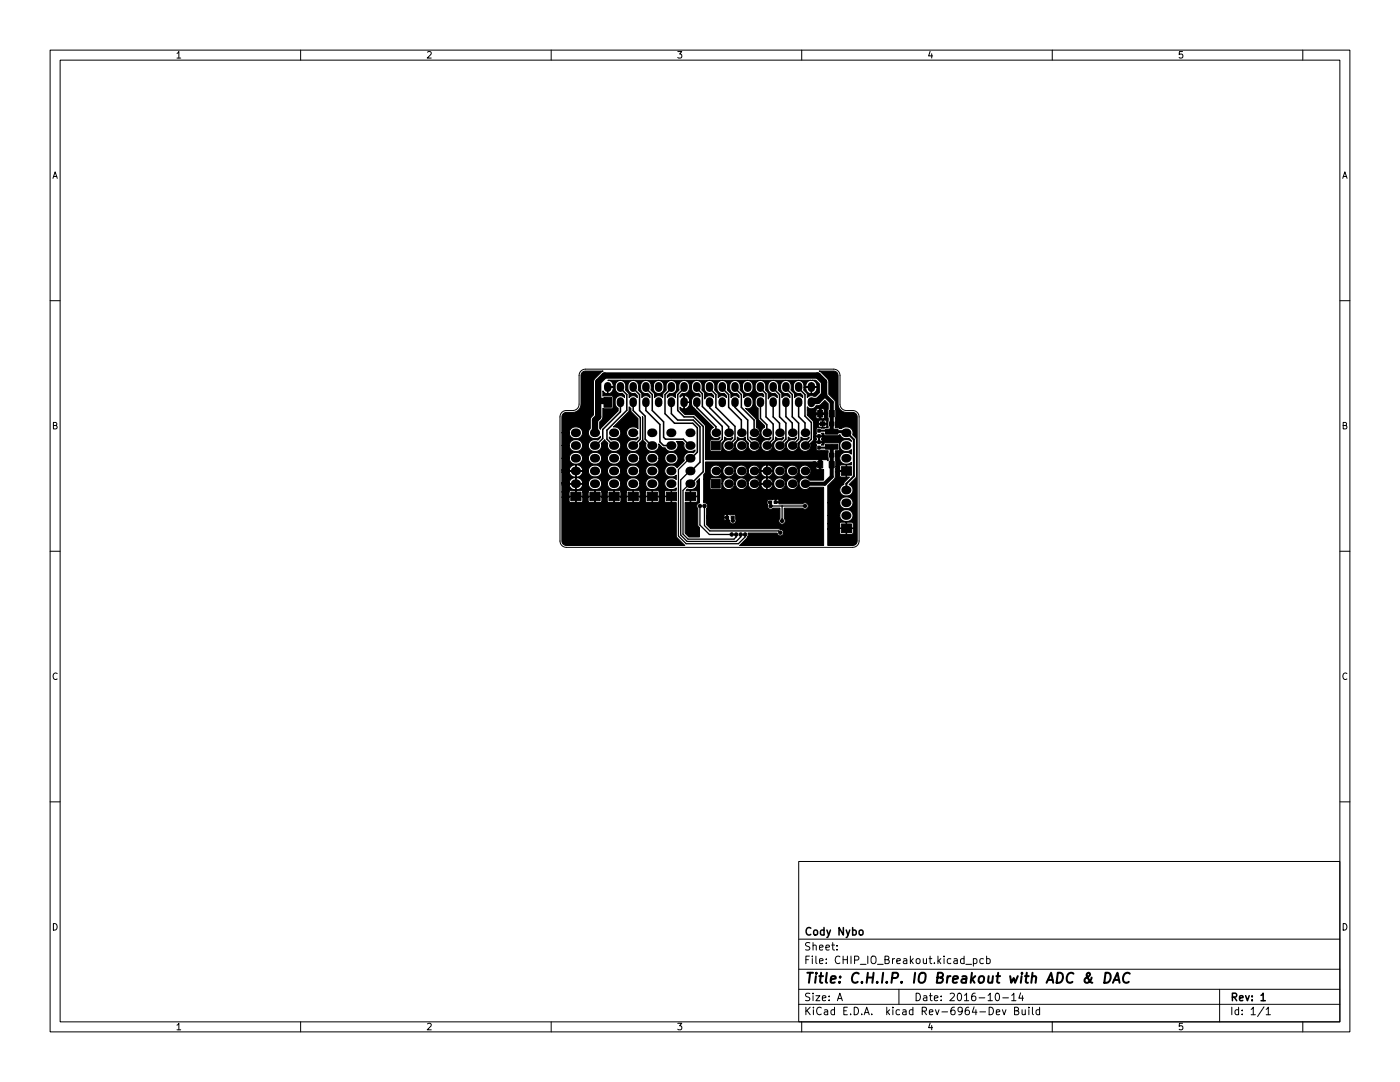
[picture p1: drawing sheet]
<svg xmlns="http://www.w3.org/2000/svg" width="279mm" height="216mm" viewBox="0 0 279 216" stroke-linecap="round" stroke-linejoin="round" font-family="sans-serif">
<defs><g id="words">
<text font-size="2.8" x="160.4" y="196.2">Title: C.H.I.P. IO Breakout with ADC &amp; DAC</text>
<g font-size="2.1">
<text x="160.4" y="189.7">Sheet:</text>
<text x="160.4" y="186.7">Cody Nybo</text>
<text x="160.4" y="192.4">File: CHIP_IO_Breakout.kicad_pcb</text>
<text x="160.4" y="202.5">KiCad E.D.A. kicad Rev-6964-Dev Build</text>
<text x="160.4" y="199.7">Size: A</text>
<text x="182.4" y="199.7">Date: 2016-10-14</text>
<text x="245.4" y="199.7">Rev: 1</text>
<text x="245.4" y="202.5">Id: 1/1</text>
</g>
<g font-size="1.8">
<text x="35" y="11.6">1</text>
<text x="85" y="11.6">2</text>
<text x="135" y="11.6">3</text>
<text x="185" y="11.6">4</text>
<text x="235" y="11.6">5</text>
<text x="10.3" y="35.6">A</text>
<text x="267.7" y="35.6">A</text>
<text x="10.3" y="85.7">B</text>
<text x="267.7" y="85.7">B</text>
<text x="10.3" y="135.6">C</text>
<text x="267.7" y="135.6">C</text>
<text x="10.3" y="185.7">D</text>
<text x="267.7" y="185.7">D</text>
<text x="35" y="205.6">1</text>
<text x="85" y="205.6">2</text>
<text x="135" y="205.6">3</text>
<text x="185" y="205.6">4</text>
<text x="235" y="205.6">5</text>
</g>
</g></defs>
<g fill="none" stroke="#000" stroke-width=".2">
<path d="M10 10h259.4v195.9h-259.4zM12 12h255.4v191.9h-255.4zM60 10v2M110 10v2M160 10v2M210 10v2M260 10v2M10 60h2M267.4 60h2M115.9 74l.9-.3h49.6a1.27 1.27 0 0 1 1.2 1.2v5.7a1.27 1.27 0 0 0 1.3 1.3h1.3a1.27 1.27 0 0 1 1.2 1.3v24.8a1.27 1.27 0 0 1-1.2 1.2h-57.2a1.27 1.27 0 0 1-1.2-1.2v-24.8a1.27 1.27 0 0 1 1.2-1.3h1.3a1.27 1.27 0 0 0 1.3-1.3v-5.8zM10 110h2M267.4 110h2"/>
<path d="M10 160h2M267.4 160h2M159.4 171.9h108v32h-108zM159.4 197.4h108M159.4 193.4h108M159.4 187.4h108M167 189.4v.2M167 188.7v.1M167.1 199.7l.5-1.5 .5 1.5M167.3 199.2h.7M179.4 197.4v3M192.8 192.4h1.1"/>
<path d="M194.3 191.4l.4-.1 .3 .3-.2 .6h-.5M194.3 191.3v1.5M196.3 191.4l-.5-.1-.3 .3 .2 .6h.6M196.9 191.4l.4-.1 .3 .3-.1 .6h-.6M196.9 190.8v1.5M198.8 198.3l.2-.1a.8 .8 0 0 1 .5 .7 .8 .8 0 0 1-.5 .8l-.2-.2-.2-.4zM200.1 199.1h1.2M201.9 198.6l.4-.4v1.5M201.9 199.7h.9M203.7 198.1l-.4 1.1h1M204 198.7v1M243.4 197.4v6.5"/>
<path d="M60 203.9v2M110 203.9v2M159.4 200.4h108M160 203.9v2M198.8 202l.7-.2v-.3h-.5l-.2 .2 .1 .7h.6M200 201.5l.4 1 .4-1M202.5 201.7l.6-.1 .2-.2-.2-.4h-.6v1.5h.5l.3-.3a.39 .39 0 0 0-.3-.5M204 201.5v.9l.4 .1 .2-.2M204.6 201.5v1M205.3 201v.1M205.3 201.5v1M206 201v1.3l.3 .2"/>
<path d="M207.5 201.5h-.5l-.2 .3 .1 .6h.6M207.5 201v1.5M210 203.9v2M252.3 200.9l-1.3 1.9M252.7 201.4l.4-.4v1.5M252.7 202.5h.8M260 203.9v2"/>
</g>
<g fill="none" stroke="#000" stroke-width=".3">
<path d="M123.8 77.5l1.3 1.2v3.2l-4 3.9v1.8l1.3 1.3h.2M126.4 77.5l1.2 1.2v3.2l1.2 1.1v4.6l1.2 1.3h.2M128.9 77.5l1.3 1.2v3.2l2.2 2.3v3.1l.4 .3h3.6l1.2 1.3h.2M134 77.5l-1.3 1.2v3.9l1.9 1.9h3.7l.9 .9v4.8l-1.3 1.2h-.1M136.5 77.5l-1.2 1.2v3.2l1.2 1.3h1.9l1.9 1.9v9l-2.4 2.4h-.1M139.1 77.5l1.1 1.1v2.5l3.9 4v2.5l-1.2 1.3M141.6 77.5l1.3 1.2v2.6l3.8 3.8v2.5l-1.3 1.3M144.1 77.5l1.3 1.2v2.6l2.6 2.5v2.6M146.7 77.5l1.3 1.2v2.6l2.5 2.5v2.6M151.8 77.5l1.1 1.1v4.6l1.4 1.4v3l-1.3 1.3M154.3 77.5l1.3 1.2v4.5l1.2 1.2v3.2l-1.2 1.3M156.8 77.5l1.3 1.2v4.5l1.3 1.2v3.2l-1.3 1.3"/>
<path d="M159.4 77.5l1.3 1.2v4.3l1.2 1.3v3.3l-1.2 1.3M123.8 80v2.2l-3.5 3.5v1.8l-1.4 1.4h-.2M126.4 80v1.9l1.4 1.4v4.3l-1.3 1.3h-.1M128.9 80v1.9l2.8 2.8v3.5l.7 .7h1.7M134 80v2.6l1.3 1.2h3l1.4 1.4v7l-1.8 1.8h-.1M139.1 80v1.3l3.8 3.8v1.3M141.6 80v1.3l3.8 3.8v1.3M146.7 80v1.3l2.5 2.5v3.8l1.3 1.3M151.8 80v3.5l1.2 1.3v1.6M154.3 80v3.2l1.3 1.3v1.9M156.8 80v3.1l1.3 1.3v2M159.4 80v3.1l1.3 1.3v2"/>
<path d="M171.5 185.7l.2-.1 .5 .1v.6l-.1 .2-.4 .1-.2-.2zM251.7 198.6l.4-.4v1.5M251.7 199.7h.8"/>
</g>
<path d="M220.6 194.1a.96 .96 0 0 1 1.1 .6 .96 .96 0 0 1-.3 1.1l-.5 .3h-.5zM222.1 196.1l.9-2 .4 2M222.4 195.5h.9M225.5 194.3a.88 .88 0 0 0-1 0 .88 .88 0 0 0-.4 .9 .69 .69 0 0 0 .3 .8 .69 .69 0 0 0 .9-.1" fill="none" stroke="#000" stroke-width=".4"/>
<g fill="none" stroke="#000" stroke-width="1.5">
<path d="M121.3 77v.5M123.8 77v.5M126.4 77v.5M128.9 77v.5M131.4 77v.5M134 77v.5M136.5 77v.5M139.1 77v.5M141.6 77v.5M144.1 77v.5M146.7 77v.5M149.2 77v.5"/>
<path d="M151.8 77v.5M154.3 77v.5M156.8 77v.5M159.4 77v.5M161.9 77v.5M123.8 80v.5M126.4 80v.5M128.9 80v.5M131.4 80v.5M134 80v.5M136.5 80v.5M139.1 80v.5"/>
<path d="M141.6 80v.5M144.1 80v.5M146.7 80v.5M149.2 80v.5M151.8 80v.5M154.3 80v.5M156.8 80v.5M159.4 80v.5M161.9 80v.5"/>
</g>
<g fill="#000" stroke="#000" stroke-width=".2">
<path d="M116.2 74.3l.7-.3h3.5l-1.7 1.5-.2 .5-.1 6.8-.6 .8v1.9a1.28 1.28 0 0 0 .2 1.9 1.28 1.28 0 0 0 1.8-.3v.2l-.5 .5a1.23 1.23 0 0 0-1.7 .6 1.23 1.23 0 0 0 .7 1.6 1.25 1.25 0 0 0 1.4-.2 1.25 1.25 0 0 0 .3-1.3l.7-.8 .6 .8v.2a1.28 1.28 0 0 0 1.4 1.4 1.28 1.28 0 0 0 1-1.8 1.46 1.46 0 0 0-1.7-.5l-.4-.4v-.2a1.27 1.27 0 0 0 1.8 .1 1.27 1.27 0 0 0 0-1.9l-1-.2 3.1-3.1 .1-.9 .3 .3 .1 .7 1.3 1.3v2l-.1-.1a1.28 1.28 0 0 0-1.7 .1 1.28 1.28 0 0 0-.1 1.7 1.56 1.56 0 0 0 1.9 0v.2l-.3 .4a1.23 1.23 0 0 0-1.8 .6 1.23 1.23 0 0 0 .8 1.6 1.25 1.25 0 0 0 1.3-.2 1.25 1.25 0 0 0 .3-1.3l.6-.8v-4.6l.1 .1v4.5l.6 .8a1.29 1.29 0 0 0 1.2 1.6 1.29 1.29 0 0 0 1.3-1.5l.8 .7 .6 .1a1.29 1.29 0 0 0 1.8 .6 1.29 1.29 0 0 0 .4-1.9h1.2l.4 .4a1.31 1.31 0 0 0 .5 1.4 1.31 1.31 0 0 0 1.6-.1v.2l-.3 .4a1.28 1.28 0 0 0-1.5 .1 1.28 1.28 0 0 0-.3 1.4l-1.5 1.4a1.29 1.29 0 0 0-1.8-.3 1.29 1.29 0 0 0-.3 1.8 1.56 1.56 0 0 0 2 0v.9l-.2-.1a1.28 1.28 0 0 0-1.7 0 1.28 1.28 0 0 0-.1 1.7 1.56 1.56 0 0 0 2 .1v.4l-1 .1v2.3l1 .1v6.7l1.7 1.8h-24l-.4-.4-.2-.5v-8.7h1.5v.8l.3 .3 1-.1v-1.1h.1l.1 1.2 1.1-.1 .1-1h1.1l.1 1 1.1 .1 .1-1.2h.1l.1 1.2 1.1-.1 .1-1h1.1l.1 1 1.1 .1 .1-1.2h.1l.1 1.2 1.1-.1 .1-1h1.1l.1 1 1.1 .1 .1-1.2h.1l.1 1.2 1.1-.1 .1-1h1.1l.1 1 1.1 .1 .1-1.2h.1l.1 1.2 1.1-.1 .1-1h1.1v.8l.2 .2h1.1v-1.1l-21.8 .1v-1h1.5l.1 .8h1.2v-1.1h.1v1.1h1.2l.1-.8h1.1l.1 .8h1.2v-1.1h.1v1.1h1.2l.1-.8h1.1l.1 .8h1.2v-1.1h.1v1.1h1.2l.1-.8h1.1l.1 .8h1.2v-1.1h.1v1.1h1.2l.1-.8h1.1l.1 .8h1.2v-1.1h.1v1.1h1.3v-.8h1.1l.1 .8h1.2l-.1-1.2-.9 .1-.3 .3h-1.1l-.3-.4h-2.1l-.3 .4h-1.1l-.3-.4h-2.1l-.3 .4h-1.1l-.3-.4h-2.1l-.3 .4h-1.1l-.3-.4h-2.1l-.3 .4h-1.1l-.3-.4h-2.1l-.3 .4h-1.5v-1.4h1.5l.5 .7 .8 .2v-1.1h.1v1.1a1.1 1.1 0 0 0 1.2-1.1h-2.5l-.1 .2h-1.5v-.3h5.3v.2a1.35 1.35 0 0 0 1.4 1 1.35 1.35 0 0 0 1.3-1.2h1.1v.2a1.35 1.35 0 0 0 1.5 1 1.35 1.35 0 0 0 1.2-1.2h1.1l.1 .2a1.35 1.35 0 0 0 1.4 1 1.35 1.35 0 0 0 1.2-1.2h1.1l.1 .2a1.28 1.28 0 0 0 1.8 .9 1.28 1.28 0 0 0 .3-2 1.37 1.37 0 0 0-2.2 .9h-1.1v-.2a1.35 1.35 0 0 0-1.4-1 1.35 1.35 0 0 0-1.3 1.2h-1.1v-.2a1.35 1.35 0 0 0-1.4-1 1.35 1.35 0 0 0-1.3 1.2h-1.1v-.2a1.35 1.35 0 0 0-1.5-1 1.35 1.35 0 0 0-1.2 1.2h-5.3v-.2h1.5l.1 .2h1.2v-1.2h.1v1.2h1.2l.1-.2a1.42 1.42 0 0 0-1.4-1 1.42 1.42 0 0 0-1.3 1h-1.5v-2.1h1.5l.5 .8 .8 .2v-1.2h.1v1.2a1.1 1.1 0 0 0 1.2-1.2h-2.5l-.1 .2h-1.5v-.2h5.3v.2a1.35 1.35 0 0 0 1.4 1 1.35 1.35 0 0 0 1.3-1.2h1.1v.2a1.35 1.35 0 0 0 1.5 1 1.35 1.35 0 0 0 1.2-1.2h1.1l.1 .2a1.35 1.35 0 0 0 1.4 1 1.35 1.35 0 0 0 1.2-1.2h1.1l.1 .2a1.28 1.28 0 0 0 1.8 .9 1.28 1.28 0 0 0 .3-2.1 1.37 1.37 0 0 0-2.2 1h-1.1v-.2a1.35 1.35 0 0 0-1.4-1 1.35 1.35 0 0 0-1.3 1.2h-1.1v-.2a1.35 1.35 0 0 0-1.4-1 1.35 1.35 0 0 0-1.3 1.2h-1.1v-.2a1.35 1.35 0 0 0-1.5-1 1.35 1.35 0 0 0-1.2 1.2h-5.3v-.3h1.5l.1 .2h1.2v-1.1h.1v1.1h1.2l.1-.2a1.42 1.42 0 0 0-1.4-.9 1.42 1.42 0 0 0-1.3 .9h-1.5v-2.3h1.5v.3a1.35 1.35 0 0 0 1.4 .9 1.35 1.35 0 0 0 1.3-1.2h1.1v.3a1.35 1.35 0 0 0 1.4 .9 1.35 1.35 0 0 0 1.3-1.2h1.1v.3a1.35 1.35 0 0 0 1.5 .9 1.35 1.35 0 0 0 1.2-1.2h1.1l.1 .3a1.35 1.35 0 0 0 1.4 .9 1.35 1.35 0 0 0 1.2-1.2h1.1l.1 .3a1.35 1.35 0 0 0 1.4 .9 1.35 1.35 0 0 0 1.2-1.2h1.2v.3a1.28 1.28 0 0 0 1.9 .8 1.28 1.28 0 0 0 .2-2 1.37 1.37 0 0 0-2.1 .9h-1.2v-.2a1.35 1.35 0 0 0-1.4-.9 1.35 1.35 0 0 0-1.3 1.1h-1.1v-.2a1.35 1.35 0 0 0-1.4-.9 1.35 1.35 0 0 0-1.3 1.1h-1.1v-.2a1.35 1.35 0 0 0-1.4-.9 1.35 1.35 0 0 0-1.3 1.1h-1.1v-.2a1.35 1.35 0 0 0-1.5-.9 1.35 1.35 0 0 0-1.2 1.1h-1.1l-.1-.2a1.35 1.35 0 0 0-1.4-.9 1.35 1.35 0 0 0-1.2 1.1h-1.5v-2.5h1.5v.2a1.28 1.28 0 0 0 1.9 .9 1.28 1.28 0 0 0 .3-2.1 1.37 1.37 0 0 0-2.2 1h-1.5v-2.5h1.5v.2a1.28 1.28 0 0 0 1.9 .9 1.28 1.28 0 0 0 .3-2.1 1.37 1.37 0 0 0-2.2 1h-1.5v-3.2a.89 .89 0 0 1 .9-.9l1.9-.1 .6-.4 .3-.6 .1-.5v-5.8zM121.3 75.9l40.6 .1a.99 .99 0 0 0-1.1 1.2h2.2v-.3a1.1 1.1 0 0 0-1-1h.8l.7 .7v1.8l-.7 .7-1.1-.1-.6 .3v-.7l-.7-.8v-.5h.4v.2a.95 .95 0 0 0 1.1 1v-1.2h.1v1.2l.1 .1a1.13 1.13 0 0 0 .9-1.3h-2.6a1.12 1.12 0 0 0-1.2-1.4 1.12 1.12 0 0 0-.9 1.6 1.05 1.05 0 0 0 1.4 1l.5 .4v.4a1.04 1.04 0 0 0-1.6 0l-.1-.7-.7-.8 .1-.1a1.29 1.29 0 0 0-1-1.8 1.25 1.25 0 0 0-1.1 1.8 1.05 1.05 0 0 0 1.4 .8l.5 .4v.4a1.04 1.04 0 0 0-1.7 0v-.7l-.7-.8v-.1a1.29 1.29 0 0 0-1-1.8 1.25 1.25 0 0 0-1 1.8 1.05 1.05 0 0 0 1.4 .8l.4 .4v.4a1.05 1.05 0 0 0-1.8 .3v-1.1l-.5-.8a1.29 1.29 0 0 0-1-1.8 1.25 1.25 0 0 0-1.1 1.8 1.05 1.05 0 0 0 1.4 .8l.3 .3v.4a1.05 1.05 0 0 0-1.1-.1 1.05 1.05 0 0 0-.6 .9l.1 .9 .5 .6v2.2l1.3 1.2v.4a1.17 1.17 0 0 0-.5 1.7 1.17 1.17 0 0 0 1.7 .2v.2l-.3 .4a1.17 1.17 0 0 0-1.6 .9 1.17 1.17 0 0 0 1.3 1.4 1.17 1.17 0 0 0 .9-1.6l.6-.7 .1-.6 .8 .3 .8-.3v.2l-.4 .4-.2-.1a1.17 1.17 0 0 0-1.4 1.2 1.17 1.17 0 0 0 1.4 1.1 1.17 1.17 0 0 0 .9-1.5l.6-.7v-.6l.8 .3 .8-.3v.2l-.3 .4-.3-.1a1.17 1.17 0 0 0-1.4 1.2 1.17 1.17 0 0 0 1.4 1.1 1.17 1.17 0 0 0 .9-1.5l.6-.7v-.6l.8 .3 .9-.3v.2l-.4 .4-.2-.1a1.17 1.17 0 0 0-1.4 1.2 1.17 1.17 0 0 0 1.4 1.1 1.17 1.17 0 0 0 .8-1.5l.6-.7 .1-.6h.4l.2 .4-.2 .3 .1 .3h.5v-1.1h.1v1.1l.6-.1-.2-.5 .2-.2-.1-.3-1.6 .1v-3.1h1l.1 .4h.6v-.6h.1v.6h.7l.1-.4-.3-.3h-1.1l-.2 .3h-1l-1.3-1.3h1.7l.1 .6 .6 .2v-.9h.3v.8h.5l.3-.3-.1-.5-3.4 .1v-.9h1.7l.1 .5h.6v-.8h.3v.8h.7l.1-.5-.2-.3-1.2-.1-.4 .4h-1.7v-.7l.1 .1a1.05 1.05 0 0 0 1.7-.4l.8-.1 .9-.9 .7 .7v4.7h-.6l.3-.2-.1-.5h-.7v.6l.5 .1-.8 .1-.1-.1 .3-.1v-.6h-.6l-.1 .5 .3 .2h-.6l-.2 .2 .1 1-.2 .4 1.2 .1 .1-.3-.2-.3h.5l.1 .4 .2 .1h2.5l.5-.1a1.4 1.4 0 0 0 1.7 .7l.5 .6a1.27 1.27 0 0 0-1.9-.1 1.27 1.27 0 0 0 .1 1.9 1.6 1.6 0 0 0 1.8-.2v.9a1.27 1.27 0 0 0-1.9-.1 1.27 1.27 0 0 0 .1 1.9 1.6 1.6 0 0 0 1.8-.1v.5h-.9v2.3l.5 .1-1 1-.1 .5a1.21 1.21 0 0 0-.7 1.6 1.21 1.21 0 0 0 1.6 .6 1.16 1.16 0 0 0 .9-1 1.16 1.16 0 0 0-.7-1.2l1.3-1.3 .1-.4v-7.3l-.1-.3-.6-.7v-.1a1.33 1.33 0 0 0-.7-1.3 1.33 1.33 0 0 0-1.6 .2l-1.2-.2 .1-3.4-.1-1.8-1.3-1.4v-2.5l-.1-.5-1.8-1.7 3 .1 .6 .3 .2 .5v5.8l.1 .5 .4 .6 .5 .4 1.9 .1a.89 .89 0 0 1 .9 .9v24.7l-.2 .5-.4 .4h-5.3v-3.3h2.3l.2 1 1.1 .1 .1-1.1h.1v1.1h1l.3-.2-.1-.9h-5v-1h2.3l.1 .9h1.3v-1.1h.1v1.1l1.3-.1v-.9l-.3-.2h-2.1l-.4 .3h-2.3v-1.6h2.4a1.28 1.28 0 0 0 1.7 1.1 1.28 1.28 0 0 0 .6-1.9 1.37 1.37 0 0 0-1.4-.4 1.37 1.37 0 0 0-.9 1.2h-2.4v-2.6h2.4v.2a1.28 1.28 0 0 0 1.9 .9 1.28 1.28 0 0 0 .2-2 1.37 1.37 0 0 0-2.1 .9h-2.4v-3.4l1.4-1.5 .1-1.3h.8v.8l.2 .3 1.2-.1v-1.1l-2.2 .1 .1-1h.7l.1 .8h1.3l-.1-1.1h-.9l-.4 .3h-.7l-.1-3.2h.6l.2-.2v-1.1l-.1-.2-2.7-.1-.2 .2-.1 .3h-.5l.2-.2-.1-.3-1.2 .1 .2 .4-.1 .9 .1 .2h2.3l-.1 2.1-.1-.3h-.9h-23.4v-6.8l-2.1-2.1-2-.1-1-1v-.4l.4 .3 .4-.1v-1.2h.1v1.2a.99 .99 0 0 0 1-1.2h-1.1v-1.3h.1v1.2h1v-.2a1.1 1.1 0 0 0-.7-1 1.1 1.1 0 0 0-1.2 .3v-.4l.5-.4a1.15 1.15 0 0 0 1.1-.3 1.15 1.15 0 0 0 .3-1.2h.4v.5a1.05 1.05 0 0 0 1.4 1l.3 .3v.4a1.05 1.05 0 0 0-1.1-.1 1.05 1.05 0 0 0-.6 .9 1.27 1.27 0 0 0 .6 1.5l3.8 3.8-.2 .1a1.17 1.17 0 0 0-.2 1.7 1.17 1.17 0 0 0 1.7 .1v.2l-.3 .3h-1.4l-.2 .2-.1 1.9 .1 .2h2.1l.1-.2v-1.4l.6-.6v-.6l.8 .3 .8-.3v.2l-.3 .4-.3-.1a1.17 1.17 0 0 0-1.3 1 1.17 1.17 0 0 0 1 1.4 1.17 1.17 0 0 0 1.3-1.2h.2a1.17 1.17 0 0 0 1.7 1 1.17 1.17 0 0 0 .2-1.9 1.17 1.17 0 0 0-1.9 .7v.2h-.2l-.1-.4 .6-.7v-.6a1.16 1.16 0 0 0 1.7 0v.6l.6 .7v.2a1.17 1.17 0 0 0 1.1 1.4 1.17 1.17 0 0 0 1.1-1.4 1.17 1.17 0 0 0-1.5-.9l-.4-.4v-.2a1.17 1.17 0 0 0 1.8-.2 1.17 1.17 0 0 0-.5-1.7l-.1-1.7-2.1-2.1a1.15 1.15 0 0 0 1.2-.3 1.15 1.15 0 0 0 .3-1.2 1.05 1.05 0 0 0-.7-1 1.05 1.05 0 0 0-1.2 .3v-.7l-.7-.8v-.8h.5a1.1 1.1 0 0 0 .7 1.5 1.1 1.1 0 0 0 1.4-1 1.11 1.11 0 0 0-.7-1.5 1.11 1.11 0 0 0-1.4 .7v.3h-.5v-.2a1.11 1.11 0 0 0-1.4-.8 1.11 1.11 0 0 0-.7 1.5 1.05 1.05 0 0 0 1.4 1l.5 .4v.4a1.04 1.04 0 0 0-1.6 0l-.1-.7-.7-.8 .1-.1a1.29 1.29 0 0 0-1-1.8 1.25 1.25 0 0 0-1.1 1.8 1.05 1.05 0 0 0 1.4 .8l.5 .4v.4a1.04 1.04 0 0 0-1.7 0v-.7l-.7-.8v-.1a1.29 1.29 0 0 0-1-1.8 1.25 1.25 0 0 0-1 1.8 1.05 1.05 0 0 0 1.4 .8l.4 .4v.4a1.05 1.05 0 0 0-1.8 .3v-1.1l-.5-.8a1.29 1.29 0 0 0-1-1.8 1.05 1.05 0 0 0-1.1 1.1h-.4v-.2a1.11 1.11 0 0 0-1.5-.8 1.11 1.11 0 0 0-.6 1.5v.3l-.6 .7-.1 .8h-.1a1.05 1.05 0 0 0-1.5 0v-.4l.4-.4a1.15 1.15 0 0 0 1.2-.3 1.15 1.15 0 0 0 .2-1.2 1.1 1.1 0 0 0-1.3-1.1 1.1 1.1 0 0 0-.8 1.6l.1 .3-.7 .7v.8h-.1a1.05 1.05 0 0 0-1.6 0v-.7l-.7-.8 .1-.8h.4a1.1 1.1 0 0 0 .7 1.5 1.1 1.1 0 0 0 1.4-1 1.11 1.11 0 0 0-.6-1.5 1.11 1.11 0 0 0-1.5 .7v.3h-.4l-.1-.2a1.11 1.11 0 0 0-1.4-.8 1.11 1.11 0 0 0-.6 1.5 1.05 1.05 0 0 0 1.4 1l.4 .4v.4a1.04 1.04 0 0 0-1.6 0v-.7l-.7-.8v-.1a1.29 1.29 0 0 0-1-1.8 1.25 1.25 0 0 0-1.1 1.8 1.05 1.05 0 0 0 1.4 .8l.5 .4v.4a1.04 1.04 0 0 0-1.6 0l-.1-.7-.7-.8 .1-.1a1.29 1.29 0 0 0-1.1-1.8 1.25 1.25 0 0 0-1 1.8 1.05 1.05 0 0 0 1.4 .8l.4 .4v.4a1.05 1.05 0 0 0-1.1-.3 1.05 1.05 0 0 0-.7 1v.9l.6 .6v.5l-3.4 3.4-.2 .3-.1-.2v-1.3l.6-.8v-1.9l1.7 .1 .3-.3v-2.3h-2v-1l.4 .4 .5 .1v-1.2h.1v1.2l.2 .1a1.13 1.13 0 0 0 .9-1.3h-1.2v-.2l1.2 .1v-.3a1.1 1.1 0 0 0-1.1-1zM113.9 98.2h2.1v1.7h-2.1zM117.7 98.2h2.1v1.7h-2.1zM120.5 79.3h1.5v2h-1.5zM121.5 98.2h2.1v1.7h-2.1zM125.3 98.2h2.1v1.7h-2.1zM129.2 98.2h2v1.7h-2zM133 98.2h2v1.7h-2zM136.8 98.2h2v1.7h-2zM142 88h1.7v1.8h-1.7zM142 95.7h1.7v1.7h-1.7z"/>
<path d="M140.8 92.2h22l.1 .4 .9-.1v1.1l.6 .1v2l-2.8 .1-.1-.1a1.17 1.17 0 0 0-1.7 0 1.17 1.17 0 0 0 .1 1.7 1.17 1.17 0 0 0 1.7-.2h2.8v11.6h-16.8l1.5-1.4 .3-.7-.1-.3 5.8 .1a.67 .67 0 0 0 .8 .4 .67 .67 0 0 0 .5-.9 .67 .67 0 0 0-.8-.4l-13.8-.1-.8-.8v-1.3h3.5v.2a.36 .36 0 0 0 .6 .2v-.5l-4.1 .1v-.4h3.5l.1 .2h.5l.1-.5v1.1h.4a.67 .67 0 0 0 .8 .7 .67 .67 0 0 0 .4-1v-.6l-.2-.2h-1.4a.42 .42 0 0 0-.7 .3h-3.5v-1.6a.65 .65 0 0 0 .2-.7 .65 .65 0 0 0-.8-.4v-.3h12.7v.6a.71 .71 0 0 0 .3 .9 .71 .71 0 0 0 .9-.1h1.4v2.1a.65 .65 0 0 0-.1 .9 .65 .65 0 0 0 1 0 .65 .65 0 0 0-.1-.9v-2.1h3.7a.65 .65 0 0 0 .9 0 .65 .65 0 0 0 0-.9 .65 .65 0 0 0-.9 0h-4.8v-.2h-.7v-.6l.1 .5h.6v-.4a.43 .43 0 0 0-.7-.1h-1.4l-.2 .3h-12.7v-4.3h1.3v1.7l.3 .3h1.9l.1-.3v-.9h.2a1.17 1.17 0 0 0 1.2 1.2 1.17 1.17 0 0 0 1.2-1.2h.2a1.17 1.17 0 0 0 1.2 1.2 1.17 1.17 0 0 0 1.1-1.2h.2a1.17 1.17 0 0 0 1.1 1.2 1.17 1.17 0 0 0 1.2-.9h.2l.4 .6 .6 .3 .2-.1v-1h.1v1l.2 .1 .7-.5 .2-.6h-2.3l-.1 .2h-.2l.1-.3h2.7a1.17 1.17 0 0 0 1.2 1.2 1.17 1.17 0 0 0 1.1-1.2h.2a1.17 1.17 0 0 0 1.7 1.1 1.17 1.17 0 0 0 .2-2 1.17 1.17 0 0 0-1.8 .7l-.1 .2h-.2v-.2a1.17 1.17 0 0 0-1.2-.9 1.17 1.17 0 0 0-1.1 1.1h-2.7l-.1-.2h.2l.1 .2h1.1v-1.1h.1v1.1h1.1a1.16 1.16 0 0 0-1-1.2 1.16 1.16 0 0 0-1.3 .8l-.1 .2h-.2a1.17 1.17 0 0 0-1.2-.9 1.17 1.17 0 0 0-1.1 1.1h-.2v-.2a1.17 1.17 0 0 0-1.3-.9 1.17 1.17 0 0 0-1 1.1h-.2v-.2a1.17 1.17 0 0 0-1.3-.9 1.17 1.17 0 0 0-1.1 1.1h-.2v-.9l-.2-.2h-1.8l-.3 .3h-1.3v-1l.4-.4v-.3h.9a1.17 1.17 0 0 0 1.2 1.2 1.17 1.17 0 0 0 1.1-1.2h.2a1.17 1.17 0 0 0 1.2 1.2 1.17 1.17 0 0 0 1.2-1.2h.2a1.17 1.17 0 0 0 1.2 1.2 1.17 1.17 0 0 0 1.1-1.2h.2a1.17 1.17 0 0 0 1.1 1.1 1.17 1.17 0 0 0 1.2-.9h.2l.4 .6 .6 .4 .2-.1v-1.1h.1v1.1l.2 .1 .7-.5 .2-.7h-2.3l-.1 .2h-.2l.1-.2h2.7a1.17 1.17 0 0 0 1.2 1.2 1.17 1.17 0 0 0 1.1-1.2h.2a1.17 1.17 0 0 0 1.2 1.2 1.17 1.17 0 0 0 1.2-1.2h.2a1.17 1.17 0 0 0 1.8 1 1.17 1.17 0 0 0-.1-2h1.6l.2 .6h.5v-.7h-2.4a1.17 1.17 0 0 0-1.6 1.1h-.2v-.3a1.17 1.17 0 0 0-1.3-.9 1.17 1.17 0 0 0-1.1 1.2h-.2v-.3a1.17 1.17 0 0 0-1.2-.9 1.17 1.17 0 0 0-1.1 1.2h-2.7l-.1-.3h.2l.1 .2h1.1v-1h.1v1h1.1a1.16 1.16 0 0 0-1-1.1 1.16 1.16 0 0 0-1.3 .7l-.1 .2h-.2a1.17 1.17 0 0 0-1.2-.9 1.17 1.17 0 0 0-1.1 1.2h-.2v-.3a1.17 1.17 0 0 0-1.3-.9 1.17 1.17 0 0 0-1 1.2h-.2v-.3a1.17 1.17 0 0 0-1.3-.9 1.17 1.17 0 0 0-1.1 1.2h-.2v-.3a1.17 1.17 0 0 0-1.2-.9 1.17 1.17 0 0 0-1.1 1.2h-.9zM163.2 85.6h.5v.6h-.5zM163.2 86.7h.5v.6h-.5zM163.2 89h.5v.6h-.5zM163.2 87.9h.5v.6h-.5zM163.2 92.1h1v1.3h-1zM163.2 81.9h1v1.3h-1zM163.7 84.2h.9v.8h-.9zM163.7 90.4h.9v.8h-.9zM164.7 85.6h2.5v1h-2.5zM164.7 88.6h2.5v1h-2.5zM165.5 84.2h.9v.8h-.9z"/>
<path d="M165.5 90.4h.9v.8h-.9zM165.5 92.1h1v1.3h-1zM165.5 81.9h1v1.3h-1zM167.9 93.1h2v1.7h-2zM136.9 97.8l.3-.2a1.29 1.29 0 0 0 1.4-.1 1.29 1.29 0 0 0 .4-1.4l.6-.6v4.8a.65 .65 0 0 0-.5 .5 .65 .65 0 0 0 .2 .7v3.3l.3 .5v1.8h-2.1l-.8-.7v-6.1l1-.1v-1.1h.1l.1 1.2 1.1-.1 .2-1-1.5-.1v-1.2h.1v1.1h1.3l.1-.8-.4-.4zM144.8 103h.6v.5h-.6zM145.9 103h.6v.5h-.6zM153.4 100h.6v.5h-.6zM154.5 100h.6v.5h-.6zM167.9 104.5h2v1.8h-2z"/>
<circle cx="117.5" cy="77.5" r=".58"/>
<circle cx="166.4" cy="77.5" r=".58"/>
<circle cx="154.8" cy="99.3" r=".34"/>
<circle cx="162.6" cy="92.7" r=".58"/>
<circle cx="164.8" cy="82.6" r=".34"/>
<circle cx="139.7" cy="101" r=".34"/>
<circle cx="140.6" cy="101" r=".34"/>
<circle cx="145.2" cy="103.9" r=".34"/>
<circle cx="146" cy="106.6" r=".34"/>
<circle cx="146.2" cy="103.9" r=".34"/>
<circle cx="146.9" cy="106.7" r=".34"/>
<circle cx="147.8" cy="106.7" r=".34"/>
<circle cx="148.7" cy="106.7" r=".34"/>
<circle cx="153.8" cy="101" r=".34"/>
<circle cx="155.7" cy="106.3" r=".34"/>
<circle cx="156.1" cy="103.9" r=".34"/>
<circle cx="159.1" cy="102.9" r=".34"/>
<circle cx="160.7" cy="101" r=".34"/>
</g>
<g fill="none" stroke="#000" stroke-width="1.7">
<path d="M114.8 96.5h.3M114.8 94h.3M114.8 91.4h.3M114.8 88.9h.3M114.8 86.4h.3M118.6 96.5h.3M118.6 94h.3M118.6 91.4h.3M118.6 88.9h.3M118.6 86.4h.3M122.4 96.5h.3M122.4 94h.3"/>
<path d="M122.4 91.4h.3M122.4 88.9h.3M122.4 86.4h.3M126.2 96.5h.3M126.2 94h.3M126.2 91.4h.3M126.2 88.9h.3M126.2 86.4h.3M130 96.5h.3M130 94h.3M130 91.4h.3M130 88.9h.3"/>
<path d="M130 86.4h.3M133.8 96.5h.3M133.8 94h.3M133.8 91.4h.3M133.8 88.9h.3M133.8 86.4h.3M137.6 96.5h.3M137.6 94h.3M137.6 91.4h.3M137.6 88.9h.3M137.6 86.4h.3M168.8 97.8h.3"/>
<path d="M168.8 91.4h.3M168.8 88.9h.3M168.8 86.4h.3M168.8 102.9h.3M168.8 100.3h.3"/>
</g>
<g fill="#000">
<circle cx="142.9" cy="86.4" r=".86"/>
<circle cx="142.9" cy="94" r=".86"/>
<circle cx="145.4" cy="88.9" r=".86"/>
<circle cx="145.4" cy="96.5" r=".86"/>
<circle cx="145.4" cy="94" r=".86"/>
<circle cx="145.4" cy="86.4" r=".86"/>
<circle cx="148" cy="88.9" r=".86"/>
<circle cx="148" cy="96.5" r=".86"/>
<circle cx="148" cy="94" r=".86"/>
<circle cx="148" cy="86.4" r=".86"/>
<circle cx="150.5" cy="88.9" r=".86"/>
<circle cx="150.5" cy="94" r=".86"/>
<circle cx="150.5" cy="96.5" r=".86"/>
<circle cx="150.5" cy="86.4" r=".86"/>
<circle cx="153" cy="96.5" r=".86"/>
<circle cx="153" cy="88.9" r=".86"/>
<circle cx="153" cy="86.4" r=".86"/>
<circle cx="153" cy="94" r=".86"/>
<circle cx="155.6" cy="88.9" r=".86"/>
<circle cx="155.6" cy="96.5" r=".86"/>
<circle cx="155.6" cy="86.4" r=".86"/>
<circle cx="155.6" cy="94" r=".86"/>
<circle cx="158.1" cy="96.5" r=".86"/>
<circle cx="158.1" cy="88.9" r=".86"/>
<circle cx="158.1" cy="86.4" r=".86"/>
<circle cx="158.1" cy="94" r=".86"/>
<circle cx="160.7" cy="88.9" r=".86"/>
<circle cx="160.7" cy="86.4" r=".86"/>
<circle cx="160.7" cy="96.5" r=".86"/>
<circle cx="160.7" cy="94" r=".86"/>
</g>
<path d="M162.6 92.7h1.1M163.4 85.9h2.4l.2 .2M163.4 89.3h2.4l.2-.2 .3 .3M163.7 82.6h1.1M168.9 86.4h.2l1.3 1.3v7.3l-1.5 1.5v1.3M145.1 103.3l.1 .6M146.2 103.3v.6M146.2 103.9h.1" fill="none" stroke="#000" stroke-width=".41"/>
<path d="M166 86.1h2.7l.2 .3" fill="none" stroke="#000" stroke-width=".61"/>
<path d="M164.5 78.7l1.5 1.6v5.8M163.7 92.7h.1M164.2 90.8l-.5 .5v1.4M166 89.1v6l-1.4 1.4h-3.9M166 84.6h.1" fill="none" stroke="#000" stroke-width=".81"/>
<path d="M119.4 80h1.9M161.9 80h1.3l1.3-1.3v-2.5l-1.3-1.3h-42.6l-1.2 1.3v7l-.7 .6v2.6" fill="none" stroke="#000" stroke-width="1.3"/>
<path d="M137.8 94h-.2l-1.7 1.8v11l1.2 1.2h9.8l.9-.8v-.5M137.8 91.4h-.2l-2.2 2.3v13.3l1.5 1.5h10.5l1.3-1.4v-.4M137.8 96.5h-.2l-1.3 1.4v8.7l1 1h9.2l.4-.5v-.4M139.7 101v3.8l1.9 1.8h4.4M140.6 101v3.9l1.1 1h13.7l.3 .4M153.7 100.2l.1 .8h6.9M156.1 101v2.9" fill="none" stroke="#000" stroke-width=".25"/>
<use href="#words"/>
</svg>
